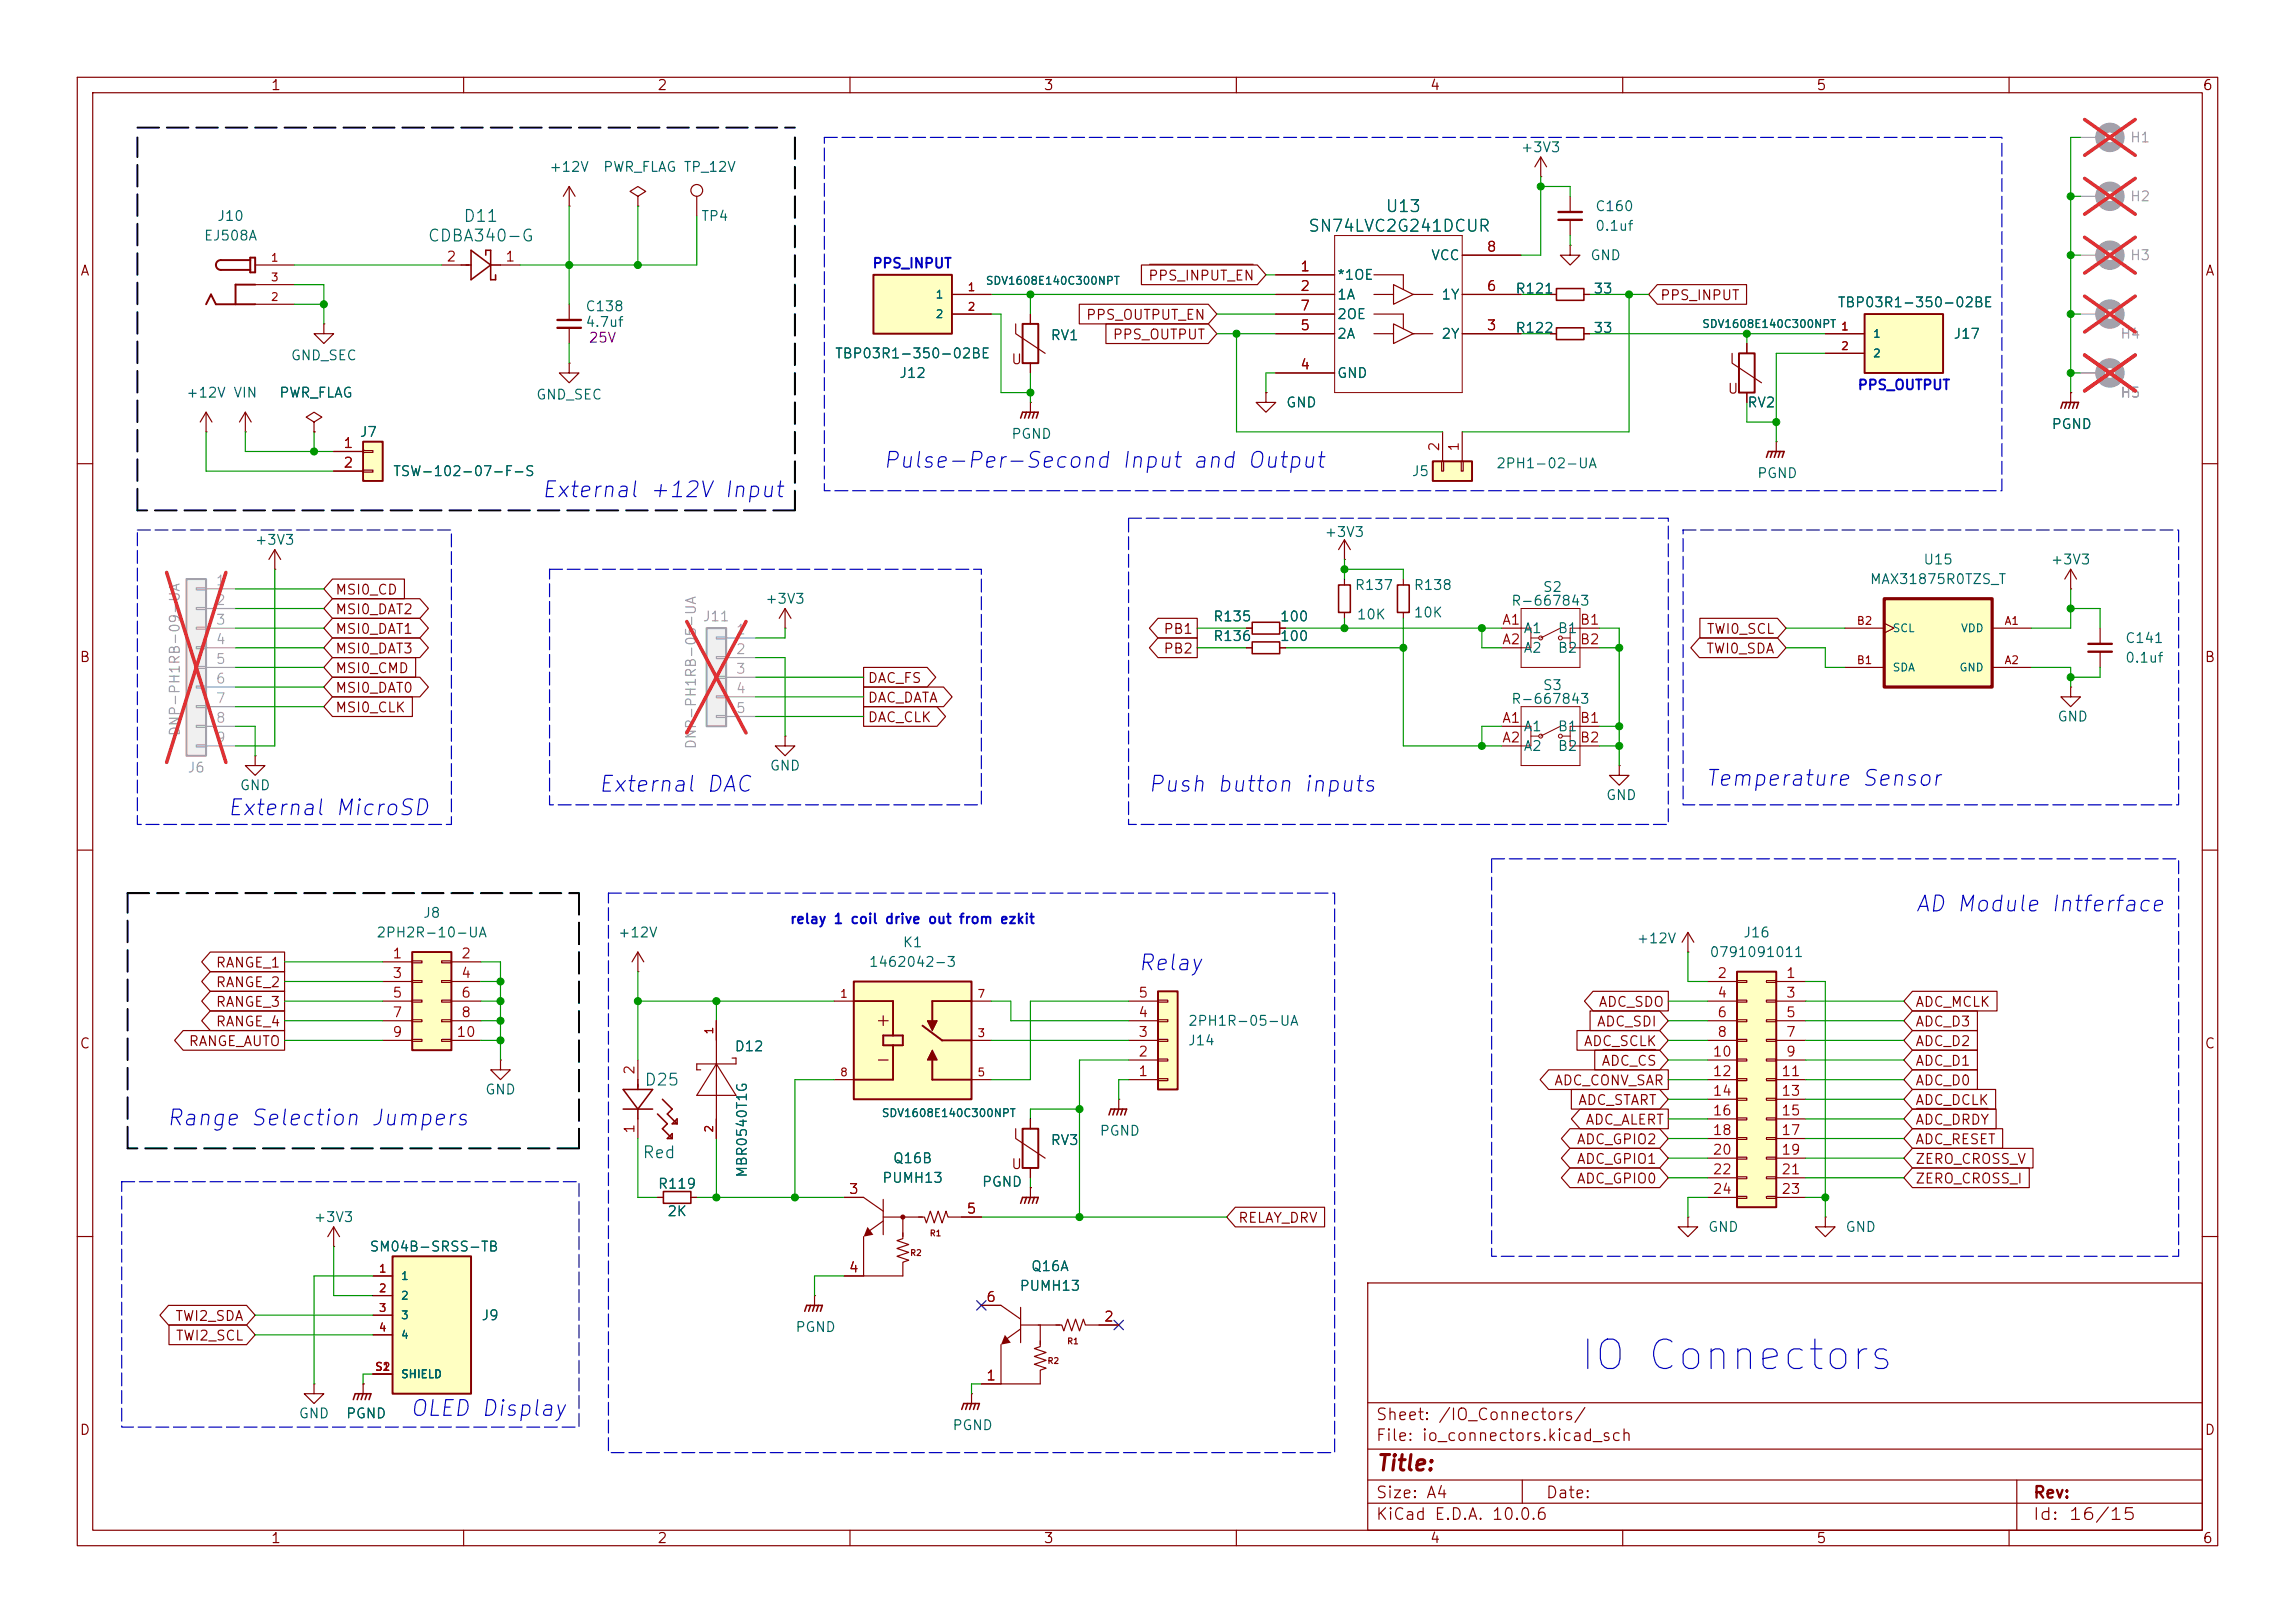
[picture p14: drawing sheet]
<svg xmlns="http://www.w3.org/2000/svg" width="297mm" height="210mm" viewBox="0 0 297 210" stroke-linecap="round" stroke-linejoin="round" font-family="sans-serif">
<defs><g id="words">
<text font-size="3.8" fill="#0000c2" x="204.2" y="178.2">IO Connectors</text>
<g font-size="2" fill="#0000c2">
<text x="69.9" y="64.9">External +12V Input</text>
<text x="114.1" y="61.1">Pulse-Per-Second Input and Output</text>
<text x="29.3" y="106">External MicroSD</text>
<text x="77.3" y="103">External DAC</text>
<text x="148.4" y="103">Push button inputs</text>
<text x="220.5" y="102.2">Temperature Sensor</text>
<text x="247.7" y="118.5">AD Module Intferface</text>
<text x="147.1" y="126.1">Relay</text>
<text x="21.4" y="146.2">Range Selection Jumpers</text>
<text x="52.9" y="183.7">OLED Display</text>
</g>
<text font-size="2" fill="#840000" x="178" y="190.8">Title:</text>
<g font-size="1.5" fill="#006464">
<text x="59.9" y="29.1">D11</text>
<text x="179.2" y="27.8">U13</text>
<text x="55.3" y="31.6">CDBA340-G</text>
<text x="169.2" y="30.4">SN74LVC2G241DCUR</text>
<text x="83.3" y="140.9">D25</text>
<text x="83" y="150.3">Red</text>
</g>
<g font-size="1.5" fill="#840000">
<text x="178" y="184.1">Sheet: /IO_Connectors/</text>
<text x="178" y="186.8">File: io_connectors.kicad_sch</text>
<text x="178" y="197">KiCad E.D.A. 10.0.6</text>
<text x="178" y="194.2">Size: A4</text>
<text x="200" y="194.2">Date:</text>
<text x="262.9" y="197.1">Id:</text>
<text x="263" y="194.2">Rev:</text>
<text x="267.6" y="197.1">16/15</text>
</g>
<g font-size="1.3" fill="#840000">
<text x="35" y="12">1</text>
<text x="85" y="12">2</text>
<text x="135" y="12">3</text>
<text x="185" y="12">4</text>
<text x="235" y="12">5</text>
<text x="285" y="12">6</text>
<text x="10.3" y="36">A</text>
<text x="285.3" y="36">A</text>
<text x="140.5" y="41.7">PPS_OUTPUT_EN</text>
<text x="148.5" y="36.6">PPS_INPUT_EN</text>
<text x="214.8" y="39.2">PPS_INPUT</text>
<text x="130.8" y="47.4">U</text>
<text x="143.9" y="44.2">PPS_OUTPUT</text>
<text x="223.5" y="51.3">U</text>
<text x="43.3" y="77.3">MSI0_CD</text>
<text x="43.3" y="79.8">MSI0_DAT2</text>
<text x="43.3" y="82.3">MSI0_DAT1</text>
<text x="150.5" y="82.3">PB1</text>
<text x="220.8" y="82.3">TWI0_SCL</text>
<text x="10.2" y="86">B</text>
<text x="43.3" y="87.4">MSI0_CMD</text>
<text x="43.3" y="90">MSI0_DAT0</text>
<text x="43.3" y="84.9">MSI0_DAT3</text>
<text x="112.2" y="88.7">DAC_FS</text>
<text x="150.5" y="84.9">PB2</text>
<text x="220.7" y="84.9">TWI0_SDA</text>
<text x="285.2" y="86">B</text>
<text x="43.3" y="92.5">MSI0_CLK</text>
<text x="112.2" y="91.2">DAC_DATA</text>
<text x="112.2" y="93.8">DAC_CLK</text>
<text x="27.8" y="125.5">RANGE_1</text>
<text x="27.8" y="130.6">RANGE_3</text>
<text x="27.8" y="128.1">RANGE_2</text>
<text x="206.8" y="130.6">ADC_SDO</text>
<text x="247.8" y="130.6">ADC_MCLK</text>
<text x="10.2" y="136">C</text>
<text x="24.3" y="135.7">RANGE_AUTO</text>
<text x="27.8" y="133.1">RANGE_4</text>
<text x="204.9" y="135.7">ADC_SCLK</text>
<text x="206.6" y="133.1">ADC_SDI</text>
<text x="247.8" y="135.7">ADC_D2</text>
<text x="247.8" y="133.1">ADC_D3</text>
<text x="285.2" y="136">C</text>
<text x="201" y="140.8">ADC_CONV_SAR</text>
<text x="204.1" y="143.3">ADC_START</text>
<text x="207.2" y="138.2">ADC_CS</text>
<text x="247.8" y="143.3">ADC_DCLK</text>
<text x="247.8" y="140.8">ADC_D0</text>
<text x="247.8" y="138.2">ADC_D1</text>
<text x="204" y="148.4">ADC_GPIO2</text>
<text x="205.1" y="145.8">ADC_ALERT</text>
<text x="247.8" y="148.4">ADC_RESET</text>
<text x="247.8" y="145.8">ADC_DRDY</text>
<text x="130.8" y="151.6">U</text>
<text x="204" y="153.5">ADC_GPIO0</text>
<text x="204" y="150.9">ADC_GPIO1</text>
<text x="247.8" y="150.9">ZERO_CROSS_V</text>
<text x="247.8" y="153.5">ZERO_CROSS_I</text>
<text x="160.2" y="158.5">RELAY_DRV</text>
<text x="22.6" y="171.2">TWI2_SDA</text>
<text x="22.7" y="173.8">TWI2_SCL</text>
<text x="10.2" y="186">D</text>
<text x="285.2" y="186">D</text>
<text x="35" y="200">1</text>
<text x="85" y="200">2</text>
<text x="135" y="200">3</text>
<text x="185" y="200">4</text>
<text x="235" y="200">5</text>
<text x="285" y="200">6</text>
</g>
<g font-size="1.3" fill="#006464">
<text x="71" y="22.6">+12V</text>
<text x="78" y="22.6">PWR_FLAG TP_12V</text>
<text x="196.7" y="20">+3V3</text>
<text x="28" y="28.9">J10</text>
<text x="90.7" y="28.9">TP4</text>
<text x="206.4" y="27.6">C160</text>
<text x="26.3" y="31.4">EJ508A</text>
<text x="185.1" y="34">VCC</text>
<text x="205.7" y="34">GND</text>
<text x="206.4" y="30.2">0.1uf</text>
<text x="75.7" y="40.6">C138</text>
<text x="172.9" y="36.5">*1OE</text>
<text x="172.9" y="39.1">1A</text>
<text x="172.9" y="41.6">2OE</text>
<text x="186.5" y="39.1">1Y</text>
<text x="196" y="38.3">R121</text>
<text x="206.1" y="38.3">33</text>
<text x="237.7" y="40.1">TBP03R1-350-02BE</text>
<text x="37.5" y="46.9">GND_SEC</text>
<text x="75.7" y="42.6">4.7uf</text>
<text x="108" y="46.7">TBP03R1-350-02BE</text>
<text x="135.9" y="44.3">RV1</text>
<text x="172.9" y="44.1">2A</text>
<text x="186.5" y="44.1">2Y</text>
<text x="196" y="43.4">R122</text>
<text x="206.1" y="43.4">33</text>
<text x="252.7" y="44.1">J17</text>
<text x="24" y="51.8">+12V VIN</text>
<text x="36.1" y="51.8">PWR_FLAG</text>
<text x="69.3" y="52">GND_SEC</text>
<text x="116.3" y="49.2">J12</text>
<text x="166.4" y="53">GND</text>
<text x="172.9" y="49.2">GND</text>
<text x="226" y="53">RV2</text>
<text x="46.5" y="56.8">J7</text>
<text x="130.8" y="57.1">PGND</text>
<text x="265.4" y="55.8">PGND</text>
<text x="50.8" y="61.9">TSW-102-07-F-S</text>
<text x="182.6" y="61.9">J5</text>
<text x="193.5" y="60.9">2PH1-02-UA</text>
<text x="227.3" y="62.2">PGND</text>
<text x="32.9" y="70.8">+3V3</text>
<text x="171.3" y="69.8">+3V3</text>
<text x="175.2" y="76.7">R137</text>
<text x="182.9" y="76.7">R138</text>
<text x="199.6" y="76.9">S2</text>
<text x="241.9" y="75.9">MAX31875R0TZS_T</text>
<text x="248.8" y="73.4">U15</text>
<text x="265.3" y="73.4">+3V3</text>
<text x="98.9" y="78.4">+3V3</text>
<text x="156.9" y="83.3">R136</text>
<text x="156.9" y="80.7">R135</text>
<text x="165.6" y="83.3">100</text>
<text x="165.6" y="80.7">100</text>
<text x="175.5" y="80.5">10K</text>
<text x="182.9" y="80.2">10K</text>
<text x="195.5" y="78.7">R-667843</text>
<text x="197.1" y="82.2">A1</text>
<text x="201.5" y="82.2">B1</text>
<text x="274.9" y="83.5">C141</text>
<text x="197.1" y="84.8">A2</text>
<text x="199.6" y="89.6">S3</text>
<text x="201.5" y="84.8">B2</text>
<text x="274.9" y="86.1">0.1uf</text>
<text x="195.5" y="91.4">R-667843</text>
<text x="197.1" y="94.9">A1</text>
<text x="201.5" y="94.9">B1</text>
<text x="266.2" y="93.7">GND</text>
<text x="99.5" y="100">GND</text>
<text x="197.1" y="97.5">A2</text>
<text x="201.5" y="97.5">B2</text>
<text x="31" y="102.6">GND</text>
<text x="207.8" y="103.8">GND</text>
<text x="54.7" y="119.1">J8</text>
<text x="48.6" y="121.6">2PH2R-10-UA</text>
<text x="79.9" y="121.6">+12V</text>
<text x="112.4" y="125.4">1462042-3</text>
<text x="116.7" y="122.9">K1</text>
<text x="211.7" y="122.4">+12V</text>
<text x="221.2" y="124.2">0791091011</text>
<text x="225.5" y="121.6">J16</text>
<text x="95" y="136.3">D12</text>
<text x="153.7" y="135.6">J14</text>
<text x="153.7" y="133">2PH1R-05-UA</text>
<text x="62.7" y="141.9">GND</text>
<text x="135.9" y="148.5">RV3</text>
<text x="142.2" y="147.3">PGND</text>
<text x="85.1" y="154.1">R119</text>
<text x="97" y="152.5" transform="rotate(-90 97 152.5)">MBR0540T1G</text>
<text x="114.1" y="153.4">PUMH13</text>
<text x="115.5" y="150.8">Q16B</text>
<text x="127" y="153.9">PGND</text>
<text x="40.5" y="158.4">+3V3</text>
<text x="86.3" y="157.7">2K</text>
<text x="221" y="159.7">GND</text>
<text x="238.7" y="159.7">GND</text>
<text x="47.7" y="162.3">SM04B-SRSS-TB</text>
<text x="131.9" y="167.3">PUMH13</text>
<text x="133.3" y="164.8">Q16A</text>
<text x="62.2" y="171.1">J9</text>
<text x="102.9" y="172.7">PGND</text>
<text x="38.6" y="183.8">GND</text>
<text x="44.7" y="183.8">PGND</text>
<text x="123.2" y="185.4">PGND</text>
</g>
<g font-size="1.3" fill="#989898">
<text x="275.6" y="18.7">H1</text>
<text x="275.6" y="26.4">H2</text>
<text x="275.6" y="34">H3</text>
<text x="274.3" y="44.1">H4</text>
<text x="274.3" y="51.8">H5</text>
<text x="90.9" y="80.7">J11</text>
<text x="23.6" y="95.4" transform="rotate(-90 23.6 95.4)">DNP-PH1RB-09-UA</text>
<text x="24.2" y="100.3">J6</text>
<text x="90.4" y="97" transform="rotate(-90 90.4 97)">DNP-PH1RB-05-UA</text>
</g>
<g font-size="1.3" fill="#a90000">
<text x="57.7" y="34.2">2</text>
<text x="65.3" y="34.2">1</text>
<text x="168.2" y="35.4">1</text>
<text x="192.3" y="32.9">8</text>
<text x="168.2" y="38">2</text>
<text x="168.2" y="40.5">7</text>
<text x="192.3" y="38">6</text>
<text x="168.2" y="43">5</text>
<text x="192.3" y="43">3</text>
<text x="168.2" y="48.1">4</text>
<text x="44.4" y="58.3">1</text>
<text x="186.6" y="58.5" transform="rotate(-90 186.6 58.5)">2</text>
<text x="189.1" y="58.5" transform="rotate(-90 189.1 58.5)">1</text>
<text x="44.4" y="60.8">2</text>
<text x="194.3" y="81.1">A1</text>
<text x="194.3" y="83.7">A2</text>
<text x="204.4" y="81.1">B1</text>
<text x="204.4" y="83.7">B2</text>
<text x="194.3" y="93.8">A1</text>
<text x="204.4" y="93.8">B1</text>
<text x="194.3" y="96.4">A2</text>
<text x="204.4" y="96.4">B2</text>
<text x="50.7" y="124.3">1</text>
<text x="59.6" y="124.3">2</text>
<text x="50.7" y="126.9">3</text>
<text x="50.7" y="129.4">5</text>
<text x="50.7" y="131.9">7</text>
<text x="59.6" y="126.9">4</text>
<text x="59.6" y="129.4">6</text>
<text x="59.6" y="131.9">8</text>
<text x="147.2" y="131.9">4</text>
<text x="147.2" y="129.4">5</text>
<text x="222.2" y="126.9">2</text>
<text x="222.2" y="129.4">4</text>
<text x="222.2" y="131.9">6</text>
<text x="231" y="126.9">1</text>
<text x="231" y="129.4">3</text>
<text x="231" y="131.9">5</text>
<text x="50.7" y="134.5">9</text>
<text x="59" y="134.5">10</text>
<text x="147.2" y="137">2</text>
<text x="147.2" y="134.5">3</text>
<text x="221.5" y="137">10</text>
<text x="222.2" y="134.5">8</text>
<text x="231" y="134.5">7</text>
<text x="231" y="137">9</text>
<text x="82.4" y="139.2" transform="rotate(-90 82.4 139.2)">2</text>
<text x="147.2" y="139.6">1</text>
<text x="221.5" y="139.6">12</text>
<text x="221.5" y="142.1">14</text>
<text x="230.4" y="139.6">11</text>
<text x="230.4" y="142.1">13</text>
<text x="82.4" y="146.8" transform="rotate(-90 82.4 146.8)">1</text>
<text x="221.5" y="144.6">16</text>
<text x="221.5" y="147.2">18</text>
<text x="221.5" y="149.7">20</text>
<text x="230.4" y="144.6">15</text>
<text x="230.4" y="147.2">17</text>
<text x="230.4" y="149.7">19</text>
<text x="109.8" y="154.8">3</text>
<text x="221.5" y="152.3">22</text>
<text x="221.5" y="154.8">24</text>
<text x="230.4" y="152.3">21</text>
<text x="230.4" y="154.8">23</text>
<text x="125" y="157.3">5</text>
<text x="109.8" y="165">4</text>
<text x="127.5" y="168.8">6</text>
<text x="142.8" y="171.3">2</text>
<text x="127.5" y="178.9">1</text>
</g>
<g font-size="1.3" fill="#0000c2">
<text x="112.8" y="35">PPS_INPUT</text>
<text x="240.3" y="50.8">PPS_OUTPUT</text>
<text x="102.1" y="119.9">relay 1 coil drive out from ezkit</text>
</g>
<text font-size="1.3" fill="#840084" x="76.1" y="44.7">25V</text>
<g font-size="1.3" fill="#aaa">
<text x="27.8" y="76.1">1</text>
<text x="27.8" y="78.6">2</text>
<text x="27.8" y="81.1">3</text>
<text x="27.8" y="83.7">4</text>
<text x="95.2" y="82.4">1</text>
<text x="27.8" y="86.2">5</text>
<text x="27.8" y="88.8">6</text>
<text x="95.2" y="85">2</text>
<text x="95.2" y="87.5">3</text>
<text x="27.8" y="91.3">7</text>
<text x="27.8" y="93.8">8</text>
<text x="95.2" y="90">4</text>
<text x="95.2" y="92.6">5</text>
<text x="27.8" y="96.4">9</text>
</g>
<g font-size="1" fill="#a90000">
<text x="35" y="34.1">1</text>
<text x="35" y="39.2">2</text>
<text x="35" y="36.6">3</text>
<text x="125.1" y="37.9">1</text>
<text x="125.1" y="40.5">2</text>
<text x="238.2" y="43">1</text>
<text x="238.2" y="45.5">2</text>
<text x="240.2" y="81.1">B2</text>
<text x="259.3" y="81.1">A1</text>
<text x="240.2" y="86.2">B1</text>
<text x="259.3" y="86.2">A2</text>
<text x="108.6" y="129.4">1</text>
<text x="126.4" y="129.4">7</text>
<text x="92.5" y="133.9" transform="rotate(-90 92.5 133.9)">1</text>
<text x="126.4" y="134.4">3</text>
<text x="108.6" y="139.5">8</text>
<text x="126.4" y="139.5">5</text>
<text x="92.5" y="146.6" transform="rotate(-90 92.5 146.6)">2</text>
<text x="48.9" y="164.9">1</text>
<text x="48.9" y="167.5">2</text>
<text x="48.9" y="170">3</text>
<text x="48.9" y="172.5">4</text>
<text x="48.5" y="177.6">S1</text>
<text x="49.4" y="177.6">2</text>
</g>
<g font-size="1" fill="#006464">
<text x="121" y="38.9">1</text>
<text x="121" y="41.4">2</text>
<text x="127.5" y="37.1">SDV1608E140C300NPT</text>
<text x="220.2" y="42.7">SDV1608E140C300NPT</text>
<text x="242.3" y="43.9">1</text>
<text x="242.3" y="46.5">2</text>
<text x="244.9" y="82">SCL</text>
<text x="253.7" y="82">VDD</text>
<text x="244.9" y="87.1">SDA</text>
<text x="253.5" y="87.1">GND</text>
<text x="114" y="144.8">SDV1608E140C300NPT</text>
<text x="51.8" y="165.9">1</text>
<text x="51.8" y="168.4">2</text>
<text x="51.8" y="170.9">3</text>
<text x="51.8" y="173.5">4</text>
<text x="51.8" y="178.6">SHIELD</text>
</g>
<g font-size=".8" fill="#840000">
<text x="120.3" y="160.1">R1</text>
<text x="117.7" y="162.7">R2</text>
<text x="135.5" y="176.7">R2</text>
<text x="138" y="174.1">R1</text>
</g>
</g></defs>
<g fill="none" stroke="#840000" stroke-width=".15">
<path d="M10 10h277v190h-277zM12 12h273v186h-273zM60 10v2M110 10v2M160 10v2M210 10v2M260 10v2M10 60h2M285 60h2M10 110h2M285 110h2M10 160h2"/>
<path d="M177 166h108v32h-108zM285 160h2M60 198v2M110 198v2M160 198v2M177 194.5h108M177 191.5h108M177 187.5h108M177 181.5h108M197 191.5v3M210 198v2M260 198v2"/>
<path d="M261 191.5v6.5"/>
</g>
<path d="M50.8 162.6h10.2v17.7h-10.2z" fill="#ffffc2"/>
<path d="M50.8 162.6h10.2v17.7h-10.2z" fill="none" stroke="#840000" stroke-width=".25"/>
<path d="M48.3 165.1h2.5M48.3 167.6h2.5M48.3 170.2h2.5M48.3 172.7h2.5M48.3 177.8h2.5" fill="none" stroke="#840000" stroke-width=".15"/>
<path d="M53.3 123.2h5.1v12.7h-5.1z" fill="#ffffc2"/>
<path d="M26.7 39.4l.6-1.3 .6 1.3h5.1M32.4 33.7l-3.8-.1a.64 .64 0 0 0-.7 .7 .64 .64 0 0 0 .7 .6h3.8M32.4 33.3h.6v1.9h-.6zM33 36.8h-2.5v2.6M53.3 123.2h5.1v12.7h-5.1z" fill="none" stroke="#840000" stroke-width=".25"/>
<g fill="none" stroke="#840000" stroke-width=".15">
<path d="M33 34.3h5.1M33 39.4h5.1M33 36.8h5.1M26.7 55.9h.1M26.7 53.3l-.8 1.3M26.7 53.3l.7 1.3M26.7 53.3v2.6M31.7 55.9h.1M31.7 53.3l-.7 1.3M31.7 53.3l.8 1.3M31.7 53.3v2.6M40.6 54.6l1.1-.6-1.1-.7-1 .7 1 .6v1.3"/>
<path d="M40.6 55.9h.1M41.9 41.9v1.3h1.3l-1.3 1.3-1.3-1.3h1.3M41.9 41.9h.1M174 72.4h.1M174 69.9l-.8 1.2M174 69.9l.8 1.2M174 69.9v2.5M181.6 74.9v.8M181.6 79.2v.8M49.5 124.5h3.8M49.5 127h3.8M49.5 129.5h3.8"/>
<path d="M49.5 132.1h3.8M49.5 134.6h3.8M53.3 124.3h1.3v.3h-1.3zM53.3 126.9h1.3v.2h-1.3zM53.3 129.4h1.3v.3h-1.3zM53.3 132h1.3v.2h-1.3zM53.3 134.5h1.3v.2h-1.3zM57.1 124.3h1.3v.3h-1.3zM57.1 126.9h1.3v.2h-1.3zM57.1 129.4h1.3v.3h-1.3zM57.1 132h1.3v.2h-1.3zM57.1 134.5h1.3v.2h-1.3z"/>
<path d="M58.4 124.5h3.8M58.4 127h3.8M58.4 129.5h3.8M58.4 132.1h3.8M58.4 134.6h3.8M82.5 125.7h.1M82.5 123.2l-.7 1.3M82.5 123.2l.8 1.3M82.5 123.2v2.5M43.2 158.8l-.8 1.2M43.2 158.8l.7 1.2M43.2 158.8v2.5"/>
<path d="M40.6 179.1v1.2h1.3l-1.3 1.3-1.2-1.3h1.2M40.6 179.1h.1M43.2 161.3h.1M47 179.1h.1M47 179.1v1.2"/>
</g>
<path d="M180.8 75.7h1.6v3.5h-1.6zM45.7 181.1l.3-.8h2l-.2 .8M46.5 180.3l-.3 .8M47 180.3l-.3 .8M47.5 180.3l-.3 .8" fill="none" stroke="#840000" stroke-width=".2"/>
<path d="M224.8 125.7h5.1v30.5h-5.1z" fill="#ffffc2"/>
<path d="M224.8 125.7h5.1v30.5h-5.1z" fill="none" stroke="#840000" stroke-width=".25"/>
<g fill="none" stroke="#840000" stroke-width=".15">
<path d="M221 127h3.8M221 129.5h3.8M221 132.1h3.8M221 134.6h3.8M221 137.2h3.8M221 139.7h3.8M224.8 126.9h1.3v.2h-1.3zM224.8 129.4h1.3v.3h-1.3zM224.8 132h1.3v.2h-1.3zM224.8 134.5h1.3v.2h-1.3zM224.8 137h1.3v.3h-1.3zM224.8 139.6h1.3v.2h-1.3z"/>
<path d="M228.6 126.9h1.3v.2h-1.3zM228.6 129.4h1.3v.3h-1.3zM228.6 132h1.3v.2h-1.3zM228.6 134.5h1.3v.2h-1.3zM228.6 137h1.3v.3h-1.3zM228.6 139.6h1.3v.2h-1.3zM229.9 127h3.8M229.9 129.5h3.8M229.9 132.1h3.8M229.9 134.6h3.8M229.9 137.2h3.8M229.9 139.7h3.8"/>
<path d="M221 142.2h3.8M221 144.8h3.8M221 147.3h3.8M221 149.9h3.8M221 152.4h3.8M221 154.9h3.8M224.8 142.1h1.3v.3h-1.3zM224.8 144.7h1.3v.2h-1.3zM224.8 147.2h1.3v.2h-1.3zM224.8 149.7h1.3v.3h-1.3zM224.8 152.3h1.3v.2h-1.3zM224.8 154.8h1.3v.3h-1.3z"/>
<path d="M228.6 142.1h1.3v.3h-1.3zM228.6 144.7h1.3v.2h-1.3zM228.6 147.2h1.3v.2h-1.3zM228.6 149.7h1.3v.3h-1.3zM228.6 152.3h1.3v.2h-1.3zM228.6 154.8h1.3v.3h-1.3zM229.9 142.2h3.8M229.9 144.8h3.8M229.9 147.3h3.8M229.9 149.9h3.8M229.9 152.4h3.8M229.9 154.9h3.8"/>
</g>
<path d="M110.5 127h15.2v15.2h-15.2z" fill="#ffffc2"/>
<path d="M110.5 127h15.2v15.2h-15.2zM110.5 129.5h5.1v4.5M114.3 134h2.5v1.3h-2.5zM115.6 135.3v4.4h-5.1M119.4 132.7l2.5 1.9h3.8M120.6 137.2v2.5h5.1M125.7 129.5h-5.1v2.6" fill="none" stroke="#840000" stroke-width=".25"/>
<path d="M107.9 129.5h2.6M107.9 139.7h2.6M113.7 132.1h1.2M113.7 137.2h1.2M114.3 131.4v1.3M125.7 129.5h2.6M125.7 134.6h2.6M125.7 139.7h2.6" fill="none" stroke="#840000" stroke-width=".15"/>
<g fill="#840000" stroke="#840000" stroke-width=".15">
<path d="M120.6 135.9l.7 1.3h-1.3z"/>
<path d="M120 132.1h1.3l-.7 1.3z"/>
</g>
<path d="M24.1 74.9h2.6v22.9h-2.6z" fill="#f0f0f0"/>
<path d="M24.1 74.9h2.6v22.9h-2.6z" fill="none" stroke="#a1a1a1" stroke-width=".25"/>
<g fill="none" stroke="#a1a1a1" stroke-width=".15">
<path d="M25.4 76.1h1.3v.2h-1.3zM25.4 78.6h1.3v.3h-1.3zM26.7 76.2h3.8M26.7 78.7h3.8M25.4 81.2h1.3v.2h-1.3zM25.4 83.7h1.3v.2h-1.3zM25.4 86.2h1.3v.3h-1.3zM25.4 88.8h1.3v.2h-1.3zM25.4 91.3h1.3v.3h-1.3zM25.4 93.9h1.3v.2h-1.3zM25.4 96.4h1.3v.2h-1.3zM26.7 81.3h3.8"/>
<path d="M26.7 83.8h3.8M26.7 86.4h3.8M26.7 88.9h3.8M26.7 91.4h3.8M26.7 94h3.8M26.7 96.5h3.8"/>
</g>
<path d="M21.6 74.1l7.6 24.5M29.2 74.1l-7.6 24.5" fill="none" stroke="#e12e31" stroke-width=".46"/>
<path d="M101.6 78.7l-.8 1.3M101.6 78.7l.8 1.3M101.6 78.7v2.6M101.6 81.3h.1M101.6 95.3v1.2h1.3l-1.3 1.3-1.3-1.3h1.3M101.6 95.3h.1M92.7 132.1v15.2M92.7 137.7l2.5 4h-5zM94.7 136.9h.5v.8h-5v.7h.5" fill="none" stroke="#840000" stroke-width=".15"/>
<path d="M91.4 81.3h2.6v12.7h-2.6z" fill="#f0f0f0"/>
<path d="M91.4 81.3h2.6v12.7h-2.6z" fill="none" stroke="#a1a1a1" stroke-width=".25"/>
<path d="M92.7 82.4h1.3v.3h-1.3zM92.7 85h1.3v.2h-1.3zM92.7 87.5h1.3v.3h-1.3zM92.7 90h1.3v.3h-1.3zM92.7 92.6h1.3v.2h-1.3zM94 82.6h3.8M94 85.1h3.8M94 87.6h3.8M94 90.2h3.8M94 92.7h3.8" fill="none" stroke="#a1a1a1" stroke-width=".15"/>
<path d="M88.9 80.4l7.6 14.4M96.5 80.4l-7.6 14.4" fill="none" stroke="#e12e31" stroke-width=".46"/>
<path d="M203.2 31.8v1.2h1.3l-1.3 1.3-1.3-1.3h1.3M203.2 31.8h.1M203.2 25.4v2M203.2 28.4v2.1M268 76.2h.1M268 73.7l-.8 1.2M268 73.7l.7 1.2M268 73.7v2.5M218.4 157.5v1.3h1.3l-1.3 1.2-1.2-1.2h1.2M218.4 157.5h.1M236.2 157.5v1.3h1.3l-1.3 1.2-1.3-1.2h1.3M236.2 157.5h.1" fill="none" stroke="#840000" stroke-width=".15"/>
<path d="M201.7 27.4h3M201.7 28.4h3" fill="none" stroke="#840000" stroke-width=".3"/>
<path d="M241.3 40.6h10.2v7.7h-10.2z" fill="#ffffc2"/>
<path d="M132.3 41.9h2.1v5.1h-2.1zM225 45.7h2.1v5.1h-2.1zM241.3 40.6h10.2v7.7h-10.2z" fill="none" stroke="#840000" stroke-width=".25"/>
<g fill="none" stroke="#840000" stroke-width=".15">
<path d="M131.4 41.9v1.3l3.9 2.5M133.3 40.6v1.3M133.3 47v1.3M200.7 43.2h.7M205 43.2h.7M224.2 45.7v1.3l3.8 2.5M226.1 44.5v1.2M226.1 50.8v1.3M229.9 57.2h.1M229.9 57.2v1.2M236.2 43.2h5.1M236.2 45.7h5.1"/>
<path d="M268 50.8h.1M268 50.8v1.3M35.6 73.7h.1M35.6 71.1l-.8 1.3M35.6 71.1l.7 1.3M35.6 71.1v2.6M33 97.8v1.3h1.3l-1.3 1.2-1.3-1.2h1.3M33 97.8h.1M82.5 137.2v2.5M82.5 144.8v2.5"/>
</g>
<g fill="none" stroke="#840000" stroke-width=".2">
<path d="M201.4 42.4h3.6v1.5h-3.6zM228.6 59.2l.3-.8h2l-.3 .8M229.4 58.4l-.3 .8M229.9 58.4l-.3 .8M230.4 58.4l-.3 .8M266.7 52.8l.3-.7h2l-.3 .7M267.5 52.1l-.3 .7M268 52.1l-.3 .7M268.5 52.1l-.3 .7M82.5 139.7v1.3M80.6 141h3.9l-2 2.5zM80.6 143.5h3.9"/>
<path d="M82.5 143.5v1.3M85.1 144.1l1.3 1.3-.7 .7 1.3 1.2M85.7 142.2l1.3 1.3-.6 .6 1.2 1.3M86.4 147.3l.6-.6v.6zM87 145.4l.6-.6v.6z"/>
</g>
<g fill="none" stroke="#a1a1a1" stroke-width="1.3">
<circle cx="273.1" cy="33" r="1.27"/>
<circle cx="273.1" cy="40.6" r="1.27"/>
<circle cx="273.1" cy="48.3" r="1.27"/>
</g>
<path d="M269.2 33h2.6M269.2 40.6h2.6M269.2 48.3h2.6" fill="none" stroke="#a1a1a1" stroke-width=".15"/>
<path d="M269.8 38.3l6.5 4.7M269.8 30.7l6.5 4.6M276.3 38.3l-6.5 4.7M276.3 30.7l-6.5 4.6M269.8 45.9l6.5 4.7M276.3 45.9l-6.5 4.7" fill="none" stroke="#e12e31" stroke-width=".46"/>
<path d="M113 35.6h10.2v7.6h-10.2z" fill="#ffffc2"/>
<path d="M113 35.6h10.2v7.6h-10.2z" fill="none" stroke="#840000" stroke-width=".25"/>
<g fill="none" stroke="#840000" stroke-width=".15">
<path d="M82.5 25.4l1.1-.6-1.1-.7-1 .7 1 .6v1.3M82.5 26.7h.1M90.2 25.4v2.5M123.2 38.1h5.1M200.7 38.1h.7M205 38.1h.7M123.2 40.6h5.1M209.5 99.1v1.2h1.3l-1.3 1.3-1.2-1.3h1.2M209.5 99.1h.1M271.8 81.3v2M271.8 84.3v2.1M218.4 123.2h.1"/>
<path d="M218.4 120.7l-.7 1.2M218.4 120.7l.8 1.2M218.4 120.7v2.5"/>
<circle cx="90.2" cy="24.6" r=".76"/>
</g>
<g fill="none" stroke="#a1a1a1" stroke-width="1.3">
<circle cx="273.1" cy="17.8" r="1.27"/>
<circle cx="273.1" cy="25.4" r="1.27"/>
</g>
<path d="M269.2 17.8h2.6M269.2 25.4h2.6" fill="none" stroke="#a1a1a1" stroke-width=".15"/>
<path d="M269.8 15.5l6.5 4.6M276.3 15.5l-6.5 4.6M269.8 23.1l6.5 4.6M276.3 23.1l-6.5 4.6" fill="none" stroke="#e12e31" stroke-width=".46"/>
<path d="M201.4 37.3h3.6v1.6h-3.6z" fill="none" stroke="#840000" stroke-width=".2"/>
<path d="M270.3 83.3h3M270.3 84.3h3" fill="none" stroke="#840000" stroke-width=".3"/>
<path d="M243.8 77.5h14v11.4h-14z" fill="#ffffc2"/>
<path d="M243.8 77.5h14v11.4h-14z" fill="none" stroke="#840000" stroke-width=".41"/>
<g fill="none" stroke="#840000" stroke-width=".15">
<path d="M133.3 52.1h.1M133.3 52.1v1.2M161.3 81.3h.8M161.3 83.8h.8M165.6 81.3h.8M165.6 83.8h.8M238.8 81.3h5M238.8 86.4h5M243.8 80.6l1.3 .7-1.3 .6M257.8 81.3h5.1M257.8 86.4h5.1M268 88.9v1.3h1.2l-1.2 1.2-1.3-1.2h1.3"/>
<path d="M268 88.9h.1"/>
</g>
<path d="M132.1 54.1l.2-.8h2.1l-.3 .8M132.8 53.3l-.2 .8M133.3 53.3l-.2 .8M133.9 53.3l-.3 .8M162.1 83.1h3.5v1.5h-3.5zM162.1 80.5h3.5v1.5h-3.5z" fill="none" stroke="#840000" stroke-width=".2"/>
<path d="M185.4 59.7h5.1v2.5h-5.1z" fill="#ffffc2"/>
<path d="M185.4 59.7h5.1v2.5h-5.1z" fill="none" stroke="#840000" stroke-width=".25"/>
<g fill="none" stroke="#840000" stroke-width=".15">
<path d="M57.1 34.3h2.6M64.8 34.3h2.5M73.7 39.4v2M165.1 35.6h7.6M165.1 38.1h7.6M177.8 38.1h2.5v-1.3l2.6 1.3-2.6 1.3v-1.3M177.8 35.6h3.8v1.9M182.9 38.1h.1M182.9 38.1h2.5M189.2 38.1h7.6M189.2 33h7.6M73.7 42.4v2.1"/>
<path d="M163.8 50.8v1.3h1.3l-1.3 1.2-1.2-1.2h1.2M163.8 50.8h.1M165.1 40.6h7.6M165.1 43.2h7.6M165.1 48.3h7.6M177.8 43.2h2.5v-1.3l2.6 1.3-2.6 1.3v-1.3M177.8 40.6h3.8v1.9M182.9 43.2h.1M182.9 43.2h2.5M186.6 59.7h.2v1.3h-.2zM186.7 55.9v3.8M189.1 59.7h.3v1.3h-.3z"/>
<path d="M189.2 55.9v3.8M189.2 43.2h7.6M174 74.9v.8M174 79.2v.8M64.8 137.2v1.2h1.2l-1.2 1.3-1.3-1.3h1.3M64.8 137.2h.1"/>
</g>
<path d="M59.7 34.3h1.3M61 32.4l2.5 1.9-2.5 1.9zM62.9 33v-.6h.6v3.8h.6v-.6M63.5 34.3h1.3M173.2 75.7h1.6v3.5h-1.6z" fill="none" stroke="#840000" stroke-width=".2"/>
<path d="M72.1 41.4h3.1M72.1 42.4h3.1" fill="none" stroke="#840000" stroke-width=".3"/>
<path d="M172.7 30.5h16.5v20.3h-16.5z" fill="none" stroke="#840000" stroke-width=".13"/>
<path d="M47 57.2h2.5v5h-2.5z" fill="#ffffc2"/>
<path d="M47 57.2h2.5v5h-2.5z" fill="none" stroke="#840000" stroke-width=".25"/>
<g fill="none" stroke="#840000" stroke-width=".15">
<path d="M73.7 26.7h.1M73.7 24.1l-.8 1.3M73.7 24.1l.7 1.3M73.7 24.1v2.6M199.4 22.9h.1M199.4 20.3l-.8 1.3M199.4 20.3l.8 1.3M199.4 20.3v2.6M43.2 58.4h3.8M47 58.3h1.3v.2h-1.3zM43.2 61h3.8M47 60.8h1.3v.3h-1.3z"/>
<path d="M129.5 168.9l2.6 1.8"/>
</g>
<path d="M130 172.7l.8 1-1.3 .3z" fill="#840000"/>
<g fill="none" stroke="#840000" stroke-width=".15">
<path d="M111.8 154.9l2.5 1.8M131.4 146.1v1.2l3.9 2.6M133.3 144.8v1.3M133.3 151.1v1.3M144.8 142.2h.1M144.8 142.2v1.3M105.4 167.6h.1M105.4 167.6v1.3M127 179.1h2.5M127 168.9h2.5M132.1 169.2v4.5M132.1 171.5h5.1"/>
<path d="M132.1 172l-1.8 1.2M134.4 171.5h.1M134.6 173.5v.7l-.7 .3 1.5 .5-1.5 .5 1.5 .5-1.5 .5 1.5 .5-.8 .3v1.8h-5.1v-5.1M134.6 171.5v2.5M136.7 171.5h.7l.3 .7 .5-1.5 .5 1.5 .5-1.5 .5 1.5 .5-1.5 .3 .8h4.3M125.7 180.3h.1M125.7 180.3v1.3"/>
</g>
<path d="M132.3 146.1h2.1v5h-2.1z" fill="none" stroke="#840000" stroke-width=".25"/>
<path d="M143.5 144.3l.3-.8h2l-.3 .8M144.3 143.5l-.3 .8M144.8 143.5l-.3 .8M145.3 143.5l-.3 .8M104.1 169.7l.3-.8h2l-.2 .8M104.9 168.9l-.3 .8M105.4 168.9l-.2 .8M105.9 168.9l-.2 .8M124.5 182.4l.2-.8h2l-.2 .8M125.2 181.6l-.2 .8M125.7 181.6l-.2 .8M126.2 181.6l-.2 .8" fill="none" stroke="#840000" stroke-width=".2"/>
<path d="M112.3 158.8l.7 1-1.2 .2z" fill="#840000"/>
<g fill="none" stroke="#840000" stroke-width=".15">
<path d="M73.7 47v1.3h1.2l-1.2 1.2-1.3-1.2h1.3M73.7 47h.1M194.3 81.3h2.5M194.3 83.8h2.5M194.3 94h2.5M194.3 96.5h2.5M204.5 81.3h2.5M204.5 83.8h2.5M204.5 94h2.5M204.5 96.5h2.5M85.1 154.9h.8M89.4 154.9h.8"/>
<path d="M109.2 154.9h2.6M114.3 155.2v4.6M114.3 157.5h5.1M114.3 158l-1.8 1.3M116.8 159.5v.8l-.7 .2 1.5 .5-1.5 .5 1.5 .6-1.5 .5 1.5 .5-.8 .2v1.8h-5v-5.1M116.8 157.5v2.5M118.9 157.5h.7l.3 .7 .5-1.5 .5 1.5 .5-1.5 .5 1.5 .5-1.5 .3 .8h4.3M133.3 153.7h.1M133.3 153.7v1.2M109.2 165.1h2.6"/>
</g>
<circle cx="116.8" cy="157.5" r=".25" fill="#840000" stroke="#840000" stroke-width=".15"/>
<path d="M85.9 154.2h3.5v1.5h-3.5zM132.1 155.7l.2-.8h2.1l-.3 .8M132.8 154.9l-.2 .8M133.3 154.9l-.2 .8M133.9 154.9l-.3 .8" fill="none" stroke="#840000" stroke-width=".2"/>
<g fill="none" stroke="#840000" stroke-width=".13">
<path d="M196.8 78.7h7.7v7.7h-7.7zM196.8 91.4h7.7v7.7h-7.7zM196.8 81.3h1.3v2.5h-1.3M196.8 94h1.3v2.5h-1.3M198.1 82.6h1M198.1 95.3h1M201.9 81.3l-2.5 1.3M201.9 94l-2.5 1.3M202.2 82.6h1M202.2 95.3h1M204.5 81.3h-1.3v2.5h1.3M204.5 94h-1.3v2.5h1.3"/>
<circle cx="199.4" cy="82.5" r=".25"/>
<circle cx="199.4" cy="95.2" r=".25"/>
<circle cx="201.9" cy="82.5" r=".25"/>
<circle cx="201.9" cy="95.2" r=".25"/>
</g>
<path d="M149.9 128.3h2.5v12.7h-2.5z" fill="#ffffc2"/>
<path d="M149.9 128.3h2.5v12.7h-2.5z" fill="none" stroke="#840000" stroke-width=".25"/>
<g fill="none" stroke="#840000" stroke-width=".15">
<path d="M123.2 38.1h5.1M139.7 39.4h16.7l1.1 1.2-1.1 1.3h-16.7zM147.7 34.3h15l1.1 1.3-1.1 1.2h-15zM148.8 34.2h13.4M165.1 38.1h7.6M165.1 35.6h7.6M189.2 38.1h7.6M189.2 33h7.6M200.7 38.1h.7M205 38.1h.7M214.5 36.8h11.5v2.6h-11.5l-1.1-1.3zM40.6 55.9h.1"/>
<path d="M43.2 58.4h3.8M123.2 40.6h5.1M133.3 40.6v1.3M133.3 47v1.3M143.1 41.9h13.3l1.1 1.3-1.1 1.3h-13.3zM163.8 50.8h.1M165.1 40.6h7.6M165.1 43.2h7.6M165.1 48.3h7.6M189.2 43.2h7.6M200.7 43.2h.7M205 43.2h.7"/>
<path d="M226.1 44.5v1.2M226.1 50.8v1.3M236.2 43.2h5.1M236.2 45.7h5.1M268 50.8h.1M43 77.5h11.3l1.1 1.2-1.1 1.3h-11.3l-1.1-1.3zM43 74.9h9.3v2.6h-9.3l-1.1-1.3zM43.2 61h3.8M43 85.1h10.8v2.5h-10.8l-1.1-1.2zM43 80h11.3l1.1 1.3-1.1 1.3h-11.3l-1.1-1.3zM43 90.2h10.4v2.5h-10.4l-1.1-1.3zM43 87.6h11.3l1.1 1.3-1.1 1.3h-11.3l-1.1-1.3z"/>
<path d="M43 82.5h11.3l1.1 1.3-1.1 1.3h-11.3l-1.1-1.3zM111.8 86.4h8.2l1.1 1.2-1.1 1.3h-8.2zM111.8 88.9h10.3l1.1 1.3-1.1 1.2h-10.3zM111.8 91.4h9.5l1.1 1.3-1.1 1.3h-9.5zM149.9 80h5v2.6h-5l-1.2-1.3zM149.9 82.5h5v2.6h-5l-1.2-1.3zM161.3 83.8h.8M161.3 81.3h.8M165.6 83.8h.8M165.6 81.3h.8M219.9 82.5h10.1l1.1 1.3-1.1 1.3h-10.1l-1.1-1.3zM220 80h10l1.1 1.3-1.1 1.3h-10z"/>
<path d="M23.7 133.3h13.1v2.6h-13.1l-1.1-1.3zM27.2 123.2h9.6v2.5h-9.6l-1.1-1.2zM27.2 130.8h9.6v2.6h-9.6l-1.1-1.3zM27.2 128.3h9.6v2.5h-9.6l-1.1-1.3zM27.2 125.7h9.6v2.6h-9.6l-1.1-1.3zM92.7 132.1v2.5M146 139.7h3.9M146 137.2h3.9M146 134.6h3.9M146 132.1h3.9M146 129.5h3.9M149.9 139.6h1.2v.2h-1.2z"/>
<path d="M149.9 137h1.2v.3h-1.2zM149.9 134.5h1.2v.2h-1.2zM149.9 132h1.2v.2h-1.2zM149.9 129.4h1.2v.3h-1.2zM200.4 138.4h15.5v2.6h-15.5l-1.1-1.3zM204.1 133.3h10.7l1.1 1.3-1.1 1.3h-10.7zM205.8 130.8h9l1.1 1.3-1.1 1.3h-9zM206.2 128.3h9.7v2.5h-9.7l-1.2-1.3zM206.4 135.9h8.4l1.1 1.3-1.1 1.2h-8.4zM207.4 135.8h6.8M247.5 128.3h10.9v2.5h-10.9l-1.1-1.3zM247.5 133.3h8.4v2.6h-8.4l-1.1-1.3z"/>
<path d="M247.5 130.8h8.4v2.6h-8.4l-1.1-1.3zM247.5 138.4h8.4v2.6h-8.4l-1.1-1.3zM247.5 135.9h8.4v2.5h-8.4l-1.1-1.2zM85.1 154.9h.8M89.4 154.9h.8M92.7 144.8v2.5M109.2 154.9h2.6M124.5 157.5h2.5M133.3 153.7h.1M133.3 144.8v1.3M133.3 151.1v1.3M159.9 156.2h11.5v2.6h-11.5l-1.2-1.3z"/>
<path d="M203.2 151.1h11.6l1.1 1.3-1.1 1.3h-11.6l-1.1-1.3zM203.2 146h11.6l1.1 1.3-1.1 1.3h-11.6l-1.1-1.3zM203.2 148.6h11.6l1.1 1.3-1.1 1.2h-11.6l-1.1-1.2zM203.4 141h11.4l1.1 1.2-1.1 1.3h-11.4zM204.5 143.5h11.4v2.6h-11.4l-1.1-1.3zM247.5 148.6h15.6v2.5h-15.6l-1.1-1.2zM247.5 141h10.8v2.5h-10.8l-1.1-1.3zM247.5 151.1h15.1v2.6h-15.1l-1.1-1.3zM247.5 146h11.7v2.6h-11.7l-1.1-1.3zM247.5 143.5h10.8v2.6h-10.8l-1.1-1.3zM248 143.4h9.3M21.8 168.9h10.1l1.1 1.3-1.1 1.3h-10.1l-1.1-1.3z"/>
<path d="M21.9 171.4h10l1.1 1.3-1.1 1.3h-10zM47 179.1h.1M48.3 165.1h2.5M48.3 167.6h2.5M48.3 170.2h2.5M48.3 172.7h2.5M48.3 177.8h2.5M109.2 165.1h2.6M127 179.1h2.5M127 168.9h2.5M142.2 171.5h2.6"/>
</g>
<path d="M17.8 16.5h85.1M102.9 17.8v48.2M17.8 66v-48.2M102.9 66h-85.1M16.5 115.6h58.4M74.9 115.6v33M16.5 148.6v-33M74.9 148.6h-58.4" fill="none" stroke="#000" stroke-width=".25" stroke-dasharray="2.8 1"/>
<g fill="none" stroke="#009600" stroke-width=".15">
<path d="M269.2 17.8h-1.2v33M38.1 34.3h19M38.1 39.4h3.8M38.1 36.8h3.8v5.1M73.7 26.7v12.7M82.5 26.7v7.6M90.2 27.9v6.4h-22.9M128.3 38.1h36.8M133.3 38.1v2.5M163.8 35.6h1.3M196.8 38.1h3.9M199.4 22.9v10.1h-2.6"/>
<path d="M199.4 24.1h3.8v1.3M203.2 30.5v1.3M205.7 38.1h7.7M210.8 38.1v17.8h-21.6M268 33h1.2M268 25.4h1.2M26.7 55.9v5.1h16.5M31.7 55.9v2.5h11.5M40.6 55.9v2.5M73.7 44.5v2.5M128.3 40.6h1.2v10.2h3.8M133.3 48.3v3.8"/>
<path d="M157.5 43.2h7.6M157.5 40.6h7.6M160 43.2v12.7h26.7M165.1 48.3h-1.3v2.5M196.8 43.2h3.9M205.7 43.2h30.5M226.1 43.2v1.3M226.1 52.1v2.5h3.8M236.2 45.7h-6.3v11.5M268 40.6h1.2M268 48.3h1.2M30.5 78.7h11.4"/>
<path d="M30.5 76.2h11.4M35.6 73.7v22.8h-5.1M174 72.4v2.5M174 73.7h7.6v1.2M268 76.2v5.1h-5.1M268 78.7h3.8v2.6M30.5 81.3h11.4M30.5 83.8h11.4M30.5 94h2.5v3.8M30.5 91.4h11.4M30.5 88.9h11.4M30.5 86.4h11.4"/>
<path d="M97.8 85.1h3.8v10.2M97.8 87.6h14M97.8 92.7h14M97.8 90.2h14M101.6 81.3v1.3h-3.8M154.9 81.3h6.4M154.9 83.8h6.4M166.4 81.3h27.9M166.4 83.8h15.2M174 80v1.3M181.6 80v16.5h12.7M191.8 81.3v2.5h2.5"/>
<path d="M194.3 94h-2.5v2.5M207 81.3h2.5v17.8M207 83.8h2.5M207 94h2.5M207 96.5h2.5M231.1 81.3h7.7M231.1 83.8h5.1v2.6h2.6M262.9 86.4h5.1v2.5M271.8 86.4v1.2h-3.8M36.8 129.5h12.7M36.8 124.5h12.7M36.8 134.6h12.7"/>
<path d="M36.8 132.1h12.7M36.8 127h12.7M62.2 129.5h2.6M62.2 124.5h2.6v12.7M62.2 134.6h2.6M62.2 132.1h2.6M62.2 127h2.6M82.5 129.5h25.4M82.5 125.7v11.5M92.7 129.5v2.6M107.9 139.7h-5v15.2M128.3 129.5h2.5v2.6h15.2"/>
<path d="M128.3 134.6h17.7M146 129.5h-12.7v10.2h-5M146 139.7h-1.2v2.5M146 137.2h-6.3v20.3M215.9 129.5h5.1M215.9 134.6h5.1M215.9 139.7h5.1M215.9 132.1h5.1M215.9 137.2h5.1M218.4 123.2v3.8h2.6M233.7 129.5h12.7M233.7 134.6h12.7"/>
<path d="M233.7 139.7h12.7M233.7 132.1h12.7M233.7 127h2.5v30.5M233.7 137.2h12.7M82.5 147.3v7.6h2.6M90.2 154.9h19M92.7 147.3v7.6M127 157.5h31.7M133.3 152.4v1.3M139.7 143.5h-6.4v1.3M215.9 147.3h5.1M215.9 142.2h5.1"/>
<path d="M215.9 144.8h5.1M215.9 149.9h5.1M215.9 152.4h5.1M221 154.9h-2.6v2.6M233.7 154.9h2.5M233.7 147.3h12.7M233.7 142.2h12.7M233.7 144.8h12.7M233.7 149.9h12.7M233.7 152.4h12.7M33 172.7h15.3M33 170.2h15.3"/>
<path d="M43.2 161.3v6.3h5.1M48.3 177.8h-1.3v1.3M48.3 165.1h-7.7v14M109.2 165.1h-3.8v2.5M127 179.1h-1.3v1.2"/>
</g>
<path d="M126.4 168.3l1.2 1.2M127.6 168.3l-1.2 1.2M144.2 170.8l1.2 1.3M145.4 170.8l-1.2 1.3" fill="none" stroke="#000084" stroke-width=".15"/>
<path d="M106.7 17.8h152.4v45.7h-152.4zM17.8 68.6h40.6v38.1h-40.6zM71.1 73.7h55.9v30.4h-55.9zM146 67.1h69.9v39.6h-69.9zM217.8 68.6h64.1v35.5h-64.1zM78.7 115.6h94v72.4h-94zM193 111.1h88.9v51.5h-88.9zM15.7 152.9h59.2v31.8h-59.2z" fill="none" stroke="#0000c2" stroke-width=".15" stroke-dasharray="1.7 .6"/>
<path d="M269.2 48.3h2.6" fill="none" stroke="#a1a1a1" stroke-width=".15"/>
<path d="M269.8 45.9l6.5 4.7M276.3 45.9l-6.5 4.7" fill="none" stroke="#e12e31" stroke-width=".46"/>
<g fill="#009600" stroke="#009600" stroke-width=".13">
<circle cx="73.7" cy="34.3" r=".46"/>
<circle cx="82.5" cy="34.3" r=".46"/>
<circle cx="40.6" cy="58.4" r=".46"/>
<circle cx="92.7" cy="129.5" r=".46"/>
<circle cx="82.5" cy="129.5" r=".46"/>
<circle cx="92.7" cy="154.9" r=".46"/>
<circle cx="139.7" cy="157.5" r=".46"/>
<circle cx="102.9" cy="154.9" r=".46"/>
<circle cx="139.7" cy="143.5" r=".46"/>
<circle cx="64.8" cy="129.5" r=".46"/>
<circle cx="64.8" cy="132.1" r=".46"/>
<circle cx="64.8" cy="134.6" r=".46"/>
<circle cx="64.8" cy="127" r=".46"/>
<circle cx="41.9" cy="39.4" r=".46"/>
<circle cx="133.3" cy="38.1" r=".46"/>
<circle cx="174" cy="73.7" r=".46"/>
<circle cx="160" cy="43.2" r=".46"/>
<circle cx="133.3" cy="50.8" r=".46"/>
<circle cx="191.8" cy="81.3" r=".46"/>
<circle cx="174" cy="81.3" r=".46"/>
<circle cx="181.6" cy="83.8" r=".46"/>
<circle cx="191.8" cy="96.5" r=".46"/>
<circle cx="236.2" cy="154.9" r=".46"/>
<circle cx="210.8" cy="38.1" r=".46"/>
<circle cx="268" cy="48.3" r=".46"/>
<circle cx="268" cy="40.6" r=".46"/>
<circle cx="268" cy="33" r=".46"/>
<circle cx="226.1" cy="43.2" r=".46"/>
<circle cx="229.9" cy="54.6" r=".46"/>
<circle cx="268" cy="25.4" r=".46"/>
<circle cx="199.4" cy="24.1" r=".46"/>
<circle cx="209.5" cy="96.5" r=".46"/>
<circle cx="209.5" cy="83.8" r=".46"/>
<circle cx="209.5" cy="94" r=".46"/>
<circle cx="268" cy="87.6" r=".46"/>
<circle cx="268" cy="78.7" r=".46"/>
</g>
<use href="#words"/>
</svg>
